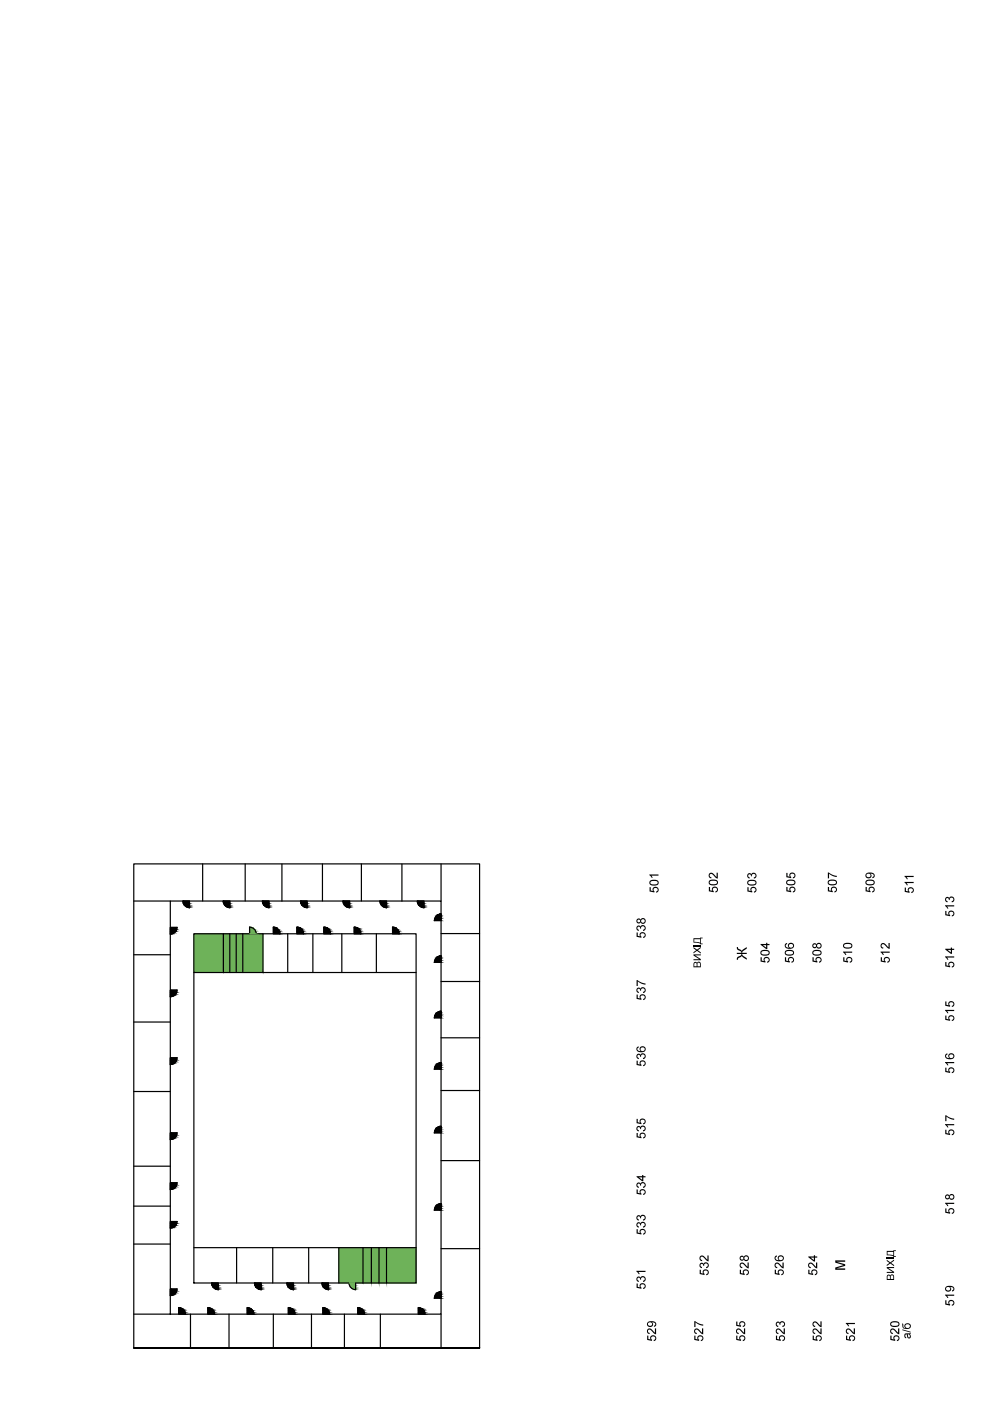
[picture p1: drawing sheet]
<svg xmlns="http://www.w3.org/2000/svg" width="210mm" height="297mm" viewBox="0 0 210 297" stroke-linecap="round" stroke-linejoin="round" font-family="sans-serif">
<g fill="none" stroke="#000" stroke-width=".25">
<path d="M28.4 183.2h73.3v102.6h-73.3h73.3h-73.3zM28.4 191h7.7M36.1 198a1.4 1.4 0 0 0 1.4-1.4h-1.4v1.5M40.2 192.4a1.4 1.4 0 0 1-1.4-1.4h1.4v1.5M41.1 198h47.1v74h-47.1zM43 183.2v7.8M47.3 191h1.4v1.5M47.3 191a1.4 1.4 0 0 0 1.4 1.4M47.4 198v8.2M48.7 198v8.2M50.1 198v8.2M51.5 198v8.2"/>
<path d="M52 183.2v7.8M52.9 196.5v1.5M52.9 196.6a1.4 1.4 0 0 1 1.4 1.4M55.8 198v8.2M57 192.4a1.4 1.4 0 0 1-1.4-1.4h1.4v1.5M58 196.5v1.5h1.4a1.4 1.4 0 0 0-1.4-1.4M59.8 183.2v7.9M61 198v8.2M62.9 196.5v1.5h1.5M62.9 196.6a1.4 1.4 0 0 1 1.4 1.4M65.1 192.4a1.4 1.4 0 0 1-1.4-1.4h1.4v1.5M66.3 198v8.2"/>
<path d="M68.4 183.2v7.8M68.7 196.5v1.5h1.4M68.7 196.6a1.4 1.4 0 0 1 1.4 1.4M72.5 198v8.2M72.7 191h1.4v1.5M72.7 191a1.4 1.4 0 0 0 1.4 1.4M75.1 196.5v1.5h1.4a1.4 1.4 0 0 0-1.4-1.4M76.6 183.2v7.8M79.8 198v8.2M80.5 191h1.5v1.5M80.6 191a1.4 1.4 0 0 0 1.4 1.4M83.2 196.5v1.5h1.4a1.4 1.4 0 0 0-1.4-1.4"/>
<path d="M85.2 183.2v7.9M89.9 192.4a1.4 1.4 0 0 1-1.4-1.4h1.4v1.5M93.5 193.8a1.4 1.4 0 0 0-1.4 1.4M93.5 193.7v1.5h-1.4M93.5 197.9h8.2M93.5 183.2v7.8M28.4 216.7h7.7M28.4 202.4h7.7M36.1 209.9h1.4a1.4 1.4 0 0 1-1.4 1.4zM41.1 206.2h47.1M92.1 204a1.4 1.4 0 0 1 1.4-1.4v1.4h-1.4M93.5 214.4a1.4 1.4 0 0 0-1.4 1.4"/>
<path d="M93.5 214.4v1.4h-1.4M93.5 208.1h8.2M28.4 231.4h7.7M36.1 225.7a1.4 1.4 0 0 0 1.4-1.4h-1.4v1.4M92.1 226.7a1.4 1.4 0 0 1 1.4-1.4v1.4h-1.4M93.5 231.2h8.2M93.5 220h8.2M28.4 255.7h7.7M28.4 247.3h7.7M36.1 259h1.4a1.4 1.4 0 0 1-1.4 1.4zM36.1 240.2h1.4a1.4 1.4 0 0 1-1.4 1.4zM36.1 252.2a1.4 1.4 0 0 0 1.4-1.4h-1.4v1.4"/>
<path d="M92.1 240.2a1.4 1.4 0 0 1 1.4-1.4v1.4h-1.4M92.1 256.6a1.4 1.4 0 0 1 1.4-1.4v1.4h-1.4M93.5 246.1h8.2M28.4 278.6h65.1v-87.6h-57.4v87.6M28.4 263.8h7.7M36.1 273.3h1.4a1.4 1.4 0 0 1-1.4 1.4zM39.3 278.6a1.4 1.4 0 0 0-1.4-1.4v1.4h1.4M40.4 278.6v7.2M41.1 264.5h47.1M44.8 272h1.5v1.5M44.9 272a1.4 1.4 0 0 0 1.4 1.4M45.5 278.6a1.4 1.4 0 0 0-1.4-1.4v1.4h1.4"/>
<path d="M48.6 278.6v7.2M50.2 264.5v7.5M53.8 278.6a1.4 1.4 0 0 0-1.4-1.4v1.4h1.4M53.9 272h1.5v1.5M54 272a1.4 1.4 0 0 0 1.4 1.4M57.8 264.5v7.5M58 278.6v7.2M60.8 272h1.4v1.5M60.8 272a1.4 1.4 0 0 0 1.4 1.4M61.1 277.2a1.4 1.4 0 0 1 1.4 1.4h-1.4zM65.4 264.5v7.5M66 278.6v7.2"/>
<path d="M69.6 273.4a1.4 1.4 0 0 1-1.4-1.4h1.4v1.5M69.8 278.6a1.4 1.4 0 0 0-1.3-1.4v1.4h1.4M71.8 264.5v7.5M73 278.6v7.2M74 272a1.4 1.4 0 0 0 1.4 1.4M75.4 272v1.5M75.9 277.2a1.4 1.4 0 0 1 1.4 1.4h-1.4zM77 264.5v7.5M78.7 264.5v7.5M80.3 264.5v7.5M80.6 278.6v7.2M82 264.5v7.5"/>
<path d="M88.7 277.2a1.4 1.4 0 0 1 1.4 1.4h-1.4zM92.1 275.2a1.4 1.4 0 0 1 1.4-1.4v1.4h-1.4M93.5 278.6v7.2h8.2M93.5 264.7h8.2"/>
</g>
<g fill="#000">
<path d="M135 197.7h.2v.7l.5 .1a.62 .62 0 0 1 .4-.8 .62 .62 0 0 1 .8 .4 .62 .62 0 0 1-.5 .8v-.3a.38 .38 0 0 0 .2-.5 .38 .38 0 0 0-.6-.1 .38 .38 0 0 0 0 .6v.2l-1-.2zM135.1 196.4l.4-.2 .3 .3a.6 .6 0 0 1 1 0 .6 .6 0 0 1-.4 .9l-.1-.3a.38 .38 0 0 0 .4-.4 .38 .38 0 0 0-.5-.3 .38 .38 0 0 0-.3 .5h-.2a.33 .33 0 0 0-.3-.4 .33 .33 0 0 0-.3 .3 .33 .33 0 0 0 .4 .3l-.1 .3-.4-.4zM137.7 188.1h.3v.7l.5 .1a.62 .62 0 0 1 .3-.8 .62 .62 0 0 1 .8 .4 .62 .62 0 0 1-.5 .8v-.3a.38 .38 0 0 0 .2-.6 .38 .38 0 0 0-.6 0 .38 .38 0 0 0 .1 .6l-.1 .2-1-.2zM137.7 185.4h1.9v.3h-1.5l.3 .4h-.2zM150.3 188.1h.2v.7l.5 .1a.62 .62 0 0 1 .4-.9 .62 .62 0 0 1 .8 .5 .62 .62 0 0 1-.5 .7v-.2a.38 .38 0 0 0 .2-.6 .38 .38 0 0 0-.6-.1 .38 .38 0 0 0 0 .6v.3l-1-.2zM150.4 185.2a1.19 1.19 0 0 1 1.5 .7v-.9h.3v1.3l-.4-.2a1.2 1.2 0 0 0-1.2-.7l-.1 .4 .3 .2v.2a.62 .62 0 0 1-.5-.4 .62 .62 0 0 1 .1-.6zM158.5 188.1h.2v.7l.5 .1a.62 .62 0 0 1 .4-.8 .62 .62 0 0 1 .8 .4 .62 .62 0 0 1-.5 .8v-.3a.38 .38 0 0 0 .2-.6 .38 .38 0 0 0-.6 0 .38 .38 0 0 0 0 .6v.2l-1-.2zM158.6 185.3l.4-.2 .3 .3a.6 .6 0 0 1 1 0 .6 .6 0 0 1-.4 .9l-.1-.3a.38 .38 0 0 0 .4-.4 .38 .38 0 0 0-.5-.3 .38 .38 0 0 0-.3 .5h-.2a.33 .33 0 0 0-.3-.4 .33 .33 0 0 0-.3 .3 .33 .33 0 0 0 .4 .3l-.1 .3-.4-.4zM166.7 188.1h.3v.7l.5 .1a.62 .62 0 0 1 .3-.9 .62 .62 0 0 1 .8 .5 .62 .62 0 0 1-.5 .7v-.2a.38 .38 0 0 0 .2-.6 .38 .38 0 0 0-.6-.1 .38 .38 0 0 0 .1 .6l-.1 .3-1-.2zM166.7 185.1h.3v.7l.5 .1a.62 .62 0 0 1 .3-.9 .62 .62 0 0 1 .8 .5 .62 .62 0 0 1-.5 .7v-.2a.38 .38 0 0 0 .2-.6 .38 .38 0 0 0-.6-.1 .38 .38 0 0 0 .1 .6l-.1 .3-1-.2zM175.5 185l1.2 .5 .7 .2v.2l-.9-.2-.7-.5v1h-.3zM175.5 188.1h.3v.7l.5 .1a.62 .62 0 0 1 .3-.9 .62 .62 0 0 1 .8 .5 .62 .62 0 0 1-.5 .7v-.2a.38 .38 0 0 0 .2-.6 .38 .38 0 0 0-.6-.1 .38 .38 0 0 0 .1 .6l-.1 .3-1-.2z"/>
<path d="M183.5 188.1h.3v.7l.5 .1a.62 .62 0 0 1 .3-.9 .62 .62 0 0 1 .8 .5 .62 .62 0 0 1-.5 .7v-.2a.38 .38 0 0 0 .2-.6 .38 .38 0 0 0-.6-.1 .38 .38 0 0 0 .1 .6l-.1 .3-1-.2zM186.9 200.1a1.19 1.19 0 0 1 1.4 .7l.1-.9h.2v1.3l-.4-.2a1.2 1.2 0 0 0-1.2-.7l-.1 .4 .4 .2-.1 .2a.62 .62 0 0 1-.5-.4 .62 .62 0 0 1 .2-.6zM191.8 188.2h.3v.7l.5 .1a.62 .62 0 0 1 .3-.9 .62 .62 0 0 1 .8 .5 .62 .62 0 0 1-.5 .7v-.2a.38 .38 0 0 0 .2-.6 .38 .38 0 0 0-.6 0 .38 .38 0 0 0 .1 .6l-.1 .2-1-.2zM191.8 187h1.9v.2h-1.5l.3 .5h-.2zM191.8 185.7h1.9v.3h-1.5l.3 .4h-.2zM200.4 193.1h.3v.7l.5 .1a.62 .62 0 0 1 .3-.8 .62 .62 0 0 1 .8 .4 .62 .62 0 0 1-.5 .8v-.3a.38 .38 0 0 0 .2-.5 .38 .38 0 0 0-.6-.1 .38 .38 0 0 0 .1 .6l-.1 .3-1-.3zM200.5 190.3l.5-.1 .3 .2a.6 .6 0 0 1 1 0 .6 .6 0 0 1-.5 .9v-.2a.38 .38 0 0 0 .3-.5 .38 .38 0 0 0-.5-.3 .38 .38 0 0 0-.2 .5h-.2a.33 .33 0 0 0-.3-.4 .33 .33 0 0 0-.4 .4 .33 .33 0 0 0 .4 .3v.2l-.5-.4zM200.4 191.9h1.9v.3h-1.5l.3 .4h-.2zM135 207.8l1.1 .6 .8 .1v.3l-1-.3-.7-.4v1h-.2zM135 210.9h.2v.7l.5 .1a.62 .62 0 0 1 .4-.9 .62 .62 0 0 1 .8 .5 .62 .62 0 0 1-.5 .7v-.2a.38 .38 0 0 0 .2-.6 .38 .38 0 0 0-.6-.1 .38 .38 0 0 0 0 .6v.3l-1-.2zM135.1 209.5l.4-.1 .3 .2a.6 .6 0 0 1 1 0 .6 .6 0 0 1-.4 .9l-.1-.2a.38 .38 0 0 0 .4-.5 .38 .38 0 0 0-.5-.2 .38 .38 0 0 0-.3 .5l-.2-.1a.33 .33 0 0 0-.3-.4 .33 .33 0 0 0-.3 .4 .33 .33 0 0 0 .4 .3l-.1 .2-.4-.3zM147 202.3h1.6v.3h-1.2l1.2 .7v.3h-1.6v-.2h1.3l-1.3-.8z"/>
<path d="M147 200.8l.8 .5 .8-.5v.2l-.6 .5 .6 .4v.3l-.8-.6-.8 .5v-.2l.6-.4-.6-.4zM147 200.4h1.6v.2h-1.6zM156.2 200.8h.3a.47 .47 0 0 0 .5 .6l.3 .2 1-.8v.3l-.9 .6v.3h.9v.3h-.9l.1 .3 .8 .5v.4l-1-.9-.8 .6v.3h-.3a.73 .73 0 0 1 .8-.9l.2-.3h-1v-.3h1l-.1-.3a.92 .92 0 0 1-.9-.8zM161.3 203h.2v.7l.5 .1a.62 .62 0 0 1 .4-.9 .62 .62 0 0 1 .8 .5 .62 .62 0 0 1-.6 .7v-.2a.38 .38 0 0 0 .2-.6 .38 .38 0 0 0-.5-.1 .38 .38 0 0 0 0 .6v.3l-1-.2zM166.4 203h.3v.7l.5 .1a.62 .62 0 0 1 .3-.9 .62 .62 0 0 1 .8 .5 .62 .62 0 0 1-.5 .7v-.2a.38 .38 0 0 0 .2-.6 .38 .38 0 0 0-.6-.1 .38 .38 0 0 0 .1 .6l-.1 .3-1-.2zM172.3 203h.2v.7l.5 .1a.62 .62 0 0 1 .4-.9 .62 .62 0 0 1 .8 .5 .62 .62 0 0 1-.5 .7v-.2a.38 .38 0 0 0 .2-.6 .38 .38 0 0 0-.6-.1 .38 .38 0 0 0 0 .6v.3l-1-.2zM178.8 203h.2v.7l.5 .1a.62 .62 0 0 1 .4-.9 .62 .62 0 0 1 .8 .5 .62 .62 0 0 1-.5 .7v-.2a.38 .38 0 0 0 .2-.6 .38 .38 0 0 0-.6-.1 .38 .38 0 0 0 0 .6v.3l-1-.2zM178.7 201.8h2v.2h-1.5l.3 .5h-.3zM186.7 203h.3v.7l.5 .1a.62 .62 0 0 1 .4-.9 .62 .62 0 0 1 .8 .5 .62 .62 0 0 1-.6 .7v-.2a.38 .38 0 0 0 .2-.6 .38 .38 0 0 0-.6-.1 .38 .38 0 0 0 .1 .6v.3l-1.1-.2zM186.7 201.8h1.9v.2h-1.5l.3 .5h-.2zM200.4 215.3h.3v.7l.5 .1a.62 .62 0 0 1 .3-.8 .62 .62 0 0 1 .8 .4 .62 .62 0 0 1-.5 .8v-.3a.38 .38 0 0 0 .2-.5 .38 .38 0 0 0-.6-.1 .38 .38 0 0 0 .1 .6l-.1 .2-1-.2zM200.4 212.3h.3v.7l.5 .1a.62 .62 0 0 1 .3-.8 .62 .62 0 0 1 .8 .4 .62 .62 0 0 1-.5 .8v-.3a.38 .38 0 0 0 .2-.5 .38 .38 0 0 0-.6-.1 .38 .38 0 0 0 .1 .6l-.1 .3-1-.3z"/>
<path d="M200.4 204h.3v.7l.5 .1a.62 .62 0 0 1 .3-.9 .62 .62 0 0 1 .8 .5 .62 .62 0 0 1-.5 .7v-.2a.38 .38 0 0 0 .2-.6 .38 .38 0 0 0-.6-.1 .38 .38 0 0 0 .1 .6l-.1 .3-1-.2zM200.4 214.1h1.9v.3h-1.5l.3 .4h-.2zM200.4 202.8h1.9v.2h-1.5l.3 .5h-.2zM135.1 238.9l.4-.2 .3 .3a.6 .6 0 0 1 1 0 .6 .6 0 0 1-.4 .9l-.1-.3a.38 .38 0 0 0 .4-.4 .38 .38 0 0 0-.5-.3 .38 .38 0 0 0-.3 .5h-.2a.33 .33 0 0 0-.3-.4 .33 .33 0 0 0-.3 .3 .33 .33 0 0 0 .4 .3l-.1 .3-.4-.4zM135 237.2h.2v.7l.5 .1a.62 .62 0 0 1 .4-.8 .62 .62 0 0 1 .8 .4 .62 .62 0 0 1-.5 .8v-.3a.38 .38 0 0 0 .2-.5 .38 .38 0 0 0-.6-.1 .38 .38 0 0 0 0 .6v.2l-1-.2zM135 224.9h.2v.7l.5 .1a.62 .62 0 0 1 .4-.9 .62 .62 0 0 1 .8 .5 .62 .62 0 0 1-.5 .7v-.2a.38 .38 0 0 0 .2-.6 .38 .38 0 0 0-.6 0 .38 .38 0 0 0 0 .6v.2l-1-.2zM135.1 223.6l.4-.2 .3 .3a.6 .6 0 0 1 1-.1 .6 .6 0 0 1-.4 1l-.1-.3a.38 .38 0 0 0 .4-.4 .38 .38 0 0 0-.5-.3 .38 .38 0 0 0-.3 .5h-.2a.33 .33 0 0 0-.3-.4 .33 .33 0 0 0-.3 .3 .33 .33 0 0 0 .4 .3l-.1 .3-.4-.4zM200.4 236.5l1.2 .5 .7 .2v.2l-.9-.2-.7-.5v1h-.3zM200.4 226.4h.3v.7l.5 .1a.62 .62 0 0 1 .3-.9 .62 .62 0 0 1 .8 .5 .62 .62 0 0 1-.5 .7v-.2a.38 .38 0 0 0 .2-.6 .38 .38 0 0 0-.6-.1 .38 .38 0 0 0 .1 .6l-.1 .3-1-.2zM200.4 238.3h1.9v.3h-1.5l.3 .4h-.2zM200.4 225.2h1.9v.2h-1.5l.3 .5h-.2zM135 240.2h.2v.7l.5 .1a.62 .62 0 0 1 .4-.8 .62 .62 0 0 1 .8 .4 .62 .62 0 0 1-.5 .8v-.3a.38 .38 0 0 0 .2-.5 .38 .38 0 0 0-.6-.1 .38 .38 0 0 0 0 .6v.2l-1-.2z"/>
<path d="M135 252.2h.2v.7l.5 .1a.62 .62 0 0 1 .4-.8 .62 .62 0 0 1 .8 .4 .62 .62 0 0 1-.5 .8v-.3a.38 .38 0 0 0 .2-.6 .38 .38 0 0 0-.6 0 .38 .38 0 0 0 0 .6v.2l-1-.2zM135.1 250.9l.4-.2 .3 .3a.6 .6 0 0 1 1-.1 .6 .6 0 0 1-.4 1l-.1-.3a.38 .38 0 0 0 .4-.4 .38 .38 0 0 0-.5-.3 .38 .38 0 0 0-.3 .5h-.2a.33 .33 0 0 0-.3-.4 .33 .33 0 0 0-.3 .3 .33 .33 0 0 0 .4 .3l-.1 .3-.4-.4zM135.1 257.8l.4-.2 .3 .3a.6 .6 0 0 1 1 0 .6 .6 0 0 1-.4 .9l-.1-.3a.38 .38 0 0 0 .4-.4 .38 .38 0 0 0-.5-.3 .38 .38 0 0 0-.3 .5h-.2a.33 .33 0 0 0-.3-.4 .33 .33 0 0 0-.3 .3 .33 .33 0 0 0 .4 .3l-.1 .3-.4-.4zM200.4 256.2h.3v.7l.5 .1a.62 .62 0 0 1 .3-.8 .62 .62 0 0 1 .8 .4 .62 .62 0 0 1-.5 .8v-.3a.38 .38 0 0 0 .2-.5 .38 .38 0 0 0-.6-.1 .38 .38 0 0 0 .1 .6l-.1 .2-1-.2zM200.4 239.5h.3v.7l.5 .1a.62 .62 0 0 1 .3-.8 .62 .62 0 0 1 .8 .4 .62 .62 0 0 1-.5 .8v-.3a.38 .38 0 0 0 .2-.5 .38 .38 0 0 0-.6-.1 .38 .38 0 0 0 .1 .6l-.1 .3-1-.3zM200.4 255h1.9v.3h-1.5l.3 .4h-.2zM135 260.6h.2v.7l.5 .1a.62 .62 0 0 1 .4-.8 .62 .62 0 0 1 .8 .4 .62 .62 0 0 1-.5 .8v-.3a.38 .38 0 0 0 .2-.5 .38 .38 0 0 0-.6-.1 .38 .38 0 0 0 0 .6v.2l-1-.2zM135.1 259.3l.4-.2 .3 .3a.6 .6 0 0 1 1 0 .6 .6 0 0 1-.4 .9l-.1-.3a.38 .38 0 0 0 .4-.4 .38 .38 0 0 0-.5-.3 .38 .38 0 0 0-.3 .5h-.2a.33 .33 0 0 0-.3-.4 .33 .33 0 0 0-.3 .3 .33 .33 0 0 0 .4 .3l-.1 .3-.4-.4zM135 272.1h.2v.7l.5 .1a.62 .62 0 0 1 .4-.8 .62 .62 0 0 1 .8 .4 .62 .62 0 0 1-.5 .8v-.3a.38 .38 0 0 0 .2-.5 .38 .38 0 0 0-.6-.1 .38 .38 0 0 0 0 .6v.3l-1-.3zM135.1 270.8l.4-.1 .3 .2a.6 .6 0 0 1 1 0 .6 .6 0 0 1-.4 .9l-.1-.2a.38 .38 0 0 0 .4-.5 .38 .38 0 0 0-.5-.3 .38 .38 0 0 0-.3 .5h-.2a.33 .33 0 0 0-.3-.4 .33 .33 0 0 0-.3 .3 .33 .33 0 0 0 .4 .4l-.1 .2-.4-.4zM134.9 269.4h2v.3h-1.5l.2 .4h-.2zM148.3 269.2h.3v.7l.5 .1a.62 .62 0 0 1 .4-.8 .62 .62 0 0 1 .8 .4 .62 .62 0 0 1-.6 .8v-.3a.38 .38 0 0 0 .2-.5 .38 .38 0 0 0-.6-.1 .38 .38 0 0 0 .1 .6v.2l-1.1-.2z"/>
<path d="M148.4 267.9l.5-.2 .3 .3a.6 .6 0 0 1 1 0 .6 .6 0 0 1-.5 .9v-.3a.38 .38 0 0 0 .3-.4 .38 .38 0 0 0-.5-.3 .38 .38 0 0 0-.2 .5h-.2a.33 .33 0 0 0-.3-.4 .33 .33 0 0 0-.3 .3 .33 .33 0 0 0 .4 .3l-.1 .3-.5-.4zM148.5 266.3a1.19 1.19 0 0 1 1.4 .7l.1-.8h.2v1.2l-.4-.1a1.2 1.2 0 0 0-1.2-.8l-.1 .4 .4 .2v.3a.62 .62 0 0 1-.6-.4 .62 .62 0 0 1 .2-.7zM156.9 269.2h.2v.7l.5 .1a.62 .62 0 0 1 .4-.8 .62 .62 0 0 1 .8 .4 .62 .62 0 0 1-.6 .8v-.3a.38 .38 0 0 0 .2-.5 .38 .38 0 0 0-.5-.1 .38 .38 0 0 0 0 .6v.2l-1-.2zM157 267.8a1.19 1.19 0 0 1 1.4 .7l.1-.8h.2v1.2l-.4-.1a1.2 1.2 0 0 0-1.2-.8l-.1 .4 .4 .2v.3a.62 .62 0 0 1-.6-.4 .62 .62 0 0 1 .2-.7zM164.3 269.2h.2v.7l.5 .1a.62 .62 0 0 1 .4-.8 .62 .62 0 0 1 .8 .4 .62 .62 0 0 1-.5 .8v-.3a.38 .38 0 0 0 .2-.5 .38 .38 0 0 0-.6-.1 .38 .38 0 0 0 0 .6v.2l-1-.2zM164.4 267.8a1.19 1.19 0 0 1 1.4 .7l.1-.8h.3v1.2l-.5-.1a1.2 1.2 0 0 0-1.2-.8v.4l.3 .2v.3a.62 .62 0 0 1-.6-.4 .62 .62 0 0 1 .2-.7zM171.4 269.2h.2v.7l.5 .1a.62 .62 0 0 1 .4-.8 .62 .62 0 0 1 .8 .4 .62 .62 0 0 1-.5 .8v-.3a.38 .38 0 0 0 .2-.5 .38 .38 0 0 0-.6-.1 .38 .38 0 0 0 0 .6v.2l-1-.2zM171.5 267.8a1.19 1.19 0 0 1 1.5 .7v-.8h.3v1.2l-.5-.1a1.2 1.2 0 0 0-1.2-.8v.4l.3 .2v.3a.62 .62 0 0 1-.5-.4 .62 .62 0 0 1 .1-.7zM177.1 267.2h2.1v.3h-1.9l1.9 .6v.3l-1.9 .5h1.9v.3h-2.1v-.5l1.8-.5-1.8-.5zM188 268.6h1.6v.3h-1.3l1.3 .7v.3h-1.6v-.2h1.2l-1.2-.8zM188 267.1l.8 .5 .8-.5v.2l-.7 .5 .7 .4v.3l-.8-.6-.8 .5v-.2l.6-.4-.6-.4zM188 266.7h1.6v.2h-1.6z"/>
<path d="M200.4 275.7h.3v.7l.5 .1a.62 .62 0 0 1 .3-.9 .62 .62 0 0 1 .8 .5 .62 .62 0 0 1-.5 .7v-.2a.38 .38 0 0 0 .2-.6 .38 .38 0 0 0-.6 0 .38 .38 0 0 0 .1 .6l-.1 .2-1-.2zM200.4 274.5h1.9v.2h-1.5l.3 .5h-.2zM137.2 283.2h.3v.7l.5 .1a.62 .62 0 0 1 .3-.9 .62 .62 0 0 1 .8 .5 .62 .62 0 0 1-.5 .7v-.2a.38 .38 0 0 0 .2-.6 .38 .38 0 0 0-.6 0 .38 .38 0 0 0 .1 .6l-.1 .2-1-.2zM137.3 281.8a1.19 1.19 0 0 1 1.5 .7l.1-.9h.2v1.3l-.4-.2a1.2 1.2 0 0 0-1.2-.7l-.1 .4 .4 .2-.1 .2a.62 .62 0 0 1-.5-.3 .62 .62 0 0 1 .1-.7zM147.2 280.1l1.2 .6 .7 .1v.3l-1-.3-.6-.4v1h-.3zM147.2 283.2h.3v.7l.5 .1a.62 .62 0 0 1 .3-.9 .62 .62 0 0 1 .8 .5 .62 .62 0 0 1-.5 .7v-.2a.38 .38 0 0 0 .2-.6 .38 .38 0 0 0-.6 0 .38 .38 0 0 0 .1 .6l-.1 .2-1-.2zM147.3 281.8a1.19 1.19 0 0 1 1.5 .7v-.9h.3v1.3l-.4-.2a1.2 1.2 0 0 0-1.2-.7l-.1 .4 .4 .2-.1 .2a.62 .62 0 0 1-.5-.3 .62 .62 0 0 1 .1-.7zM156.1 283.2h.2v.7l.5 .1a.62 .62 0 0 1 .4-.9 .62 .62 0 0 1 .8 .5 .62 .62 0 0 1-.5 .7v-.2a.38 .38 0 0 0 .2-.6 .38 .38 0 0 0-.6 0 .38 .38 0 0 0 0 .6v.2l-1-.2zM156.1 280.2h.2v.7l.5 .1a.62 .62 0 0 1 .4-.8 .62 .62 0 0 1 .8 .4 .62 .62 0 0 1-.5 .8v-.3a.38 .38 0 0 0 .2-.6 .38 .38 0 0 0-.6 0 .38 .38 0 0 0 0 .6v.2l-1-.2zM156.2 281.8a1.19 1.19 0 0 1 1.5 .7v-.9h.3v1.3l-.4-.2a1.2 1.2 0 0 0-1.2-.7l-.1 .4 .3 .2v.2a.62 .62 0 0 1-.5-.3 .62 .62 0 0 1 .1-.7zM164.5 283.2h.3v.7l.5 .1a.62 .62 0 0 1 .3-.9 .62 .62 0 0 1 .8 .5 .62 .62 0 0 1-.5 .7v-.2a.38 .38 0 0 0 .2-.6 .38 .38 0 0 0-.6 0 .38 .38 0 0 0 .1 .6l-.1 .2-1-.2zM164.6 280.4l.5-.2 .3 .3a.6 .6 0 0 1 1-.1 .6 .6 0 0 1-.5 1v-.3a.38 .38 0 0 0 .3-.4 .38 .38 0 0 0-.5-.3 .38 .38 0 0 0-.2 .5h-.2a.33 .33 0 0 0-.3-.4 .33 .33 0 0 0-.4 .3 .33 .33 0 0 0 .4 .3v.3l-.5-.4z"/>
<path d="M164.6 281.8a1.19 1.19 0 0 1 1.5 .7l.1-.9h.2v1.3l-.4-.2a1.2 1.2 0 0 0-1.2-.7l-.1 .4 .4 .2-.1 .2a.62 .62 0 0 1-.5-.3 .62 .62 0 0 1 .1-.7zM172.3 283.2h.3v.7l.5 .1a.62 .62 0 0 1 .3-.9 .62 .62 0 0 1 .8 .5 .62 .62 0 0 1-.5 .7v-.2a.38 .38 0 0 0 .2-.6 .38 .38 0 0 0-.6 0 .38 .38 0 0 0 .1 .6l-.1 .2-1-.2zM172.4 281.8a1.19 1.19 0 0 1 1.5 .7v-.9h.3v1.3l-.4-.2a1.2 1.2 0 0 0-1.2-.7l-.1 .4 .4 .2-.1 .2a.62 .62 0 0 1-.5-.3 .62 .62 0 0 1 .1-.7zM172.4 280.3a1.19 1.19 0 0 1 1.5 .7v-.8h.3v1.2l-.4-.2a1.2 1.2 0 0 0-1.2-.7l-.1 .4 .4 .2-.1 .3a.62 .62 0 0 1-.5-.4 .62 .62 0 0 1 .1-.7zM179.4 283.2h.2v.7l.5 .1a.62 .62 0 0 1 .4-.9 .62 .62 0 0 1 .8 .5 .62 .62 0 0 1-.5 .7v-.2a.38 .38 0 0 0 .2-.6 .38 .38 0 0 0-.6 0 .38 .38 0 0 0 0 .6v.2l-1-.2zM179.5 281.8a1.19 1.19 0 0 1 1.5 .7v-.9h.3v1.3l-.5-.2a1.2 1.2 0 0 0-1.2-.7v.4l.3 .2v.2a.62 .62 0 0 1-.5-.3 .62 .62 0 0 1 .1-.7zM179.3 280.5h2v.2h-1.5l.2 .5h-.2zM188.8 283.2h.2v.7l.5 .1a.62 .62 0 0 1 .4-.9 .62 .62 0 0 1 .8 .5 .62 .62 0 0 1-.5 .7v-.2a.38 .38 0 0 0 .2-.6 .38 .38 0 0 0-.6 0 .38 .38 0 0 0 0 .6v.2l-1-.2zM188.9 281.8a1.19 1.19 0 0 1 1.5 .7v-.9h.3v1.3l-.5-.2a1.2 1.2 0 0 0-1.2-.7v.4l.3 .2v.2a.62 .62 0 0 1-.5-.3 .62 .62 0 0 1 .1-.7zM191.3 281.9l1.8 .5v.1l-1.8-.5z"/>
<path d="M135.1 194.9l.5-.2 .2 .3a.57 .57 0 0 1 .9-.2 .57 .57 0 0 1 0 .9 .57 .57 0 0 1-.9-.2 .51 .51 0 0 1-.8 .2 .51 .51 0 0 1 .1-.8zM135.1 195.3a.3 .3 0 0 0 .6 0 .3 .3 0 0 0-.6 0zM135.9 195.3a.4 .4 0 0 0 .8 0 .4 .4 0 0 0-.8 0z"/>
<path d="M137.8 186.8l.5-.3a.85 .85 0 0 1 .9 .1 .85 .85 0 0 1 .4 .9 1.34 1.34 0 0 1-1.9-.2zM138 186.9l-.1 .2a1 1 0 0 0 1.5 0 1.07 1.07 0 0 0-1.4-.2z"/>
<path d="M147 198.9l2-.1v.2h-.4v1h.4v.2h-.6v-.1l-.4-.2h-1zM147.2 199.1v.6l1.2 .2v-.8z"/>
<path d="M150.4 186.7l.5-.2a.85 .85 0 0 1 .9 .1 .85 .85 0 0 1 .4 .8 1.34 1.34 0 0 1-1.9-.1zM150.6 186.8l-.1 .3a1 1 0 0 0 1.5 0 1.07 1.07 0 0 0-1.4-.3z"/>
<path d="M158.6 186.8l.5-.3a.85 .85 0 0 1 .9 .1 .85 .85 0 0 1 .3 .9 1.34 1.34 0 0 1-1.9-.2zM158.8 186.9l-.2 .2a1 1 0 0 0 1.6 0 1.07 1.07 0 0 0-1.4-.2z"/>
<path d="M166.5 200.1l.4-.2v.3a.39 .39 0 0 0-.3 .5 .39 .39 0 0 0 .5 .2h.2a.62 .62 0 0 1 .1-.9 .62 .62 0 0 1 .9 .2 .62 .62 0 0 1-.3 .9 .98 .98 0 0 1-1.1 .1 .98 .98 0 0 1-.5-.9zM167.3 200.5a.43 .43 0 0 0 .8 0 .43 .43 0 0 0-.8 0z"/>
<path d="M166.8 186.7l.5-.2a.85 .85 0 0 1 .9 .1 .85 .85 0 0 1 .4 .8 1.34 1.34 0 0 1-1.9-.1zM167 186.8l-.1 .3a1 1 0 0 0 1.5 0 1.07 1.07 0 0 0-1.4-.3z"/>
<path d="M175.6 186.7l.5-.2a.85 .85 0 0 1 1 .1 .85 .85 0 0 1 .3 .8 1.34 1.34 0 0 1-1.9-.1zM175.8 186.8l-.1 .3a1 1 0 0 0 1.6 0 1.07 1.07 0 0 0-1.5-.3z"/>
<path d="M183.6 186.7l.5-.2a.85 .85 0 0 1 1 .1 .85 .85 0 0 1 .3 .8 1.34 1.34 0 0 1-1.9-.1zM183.8 186.8l-.1 .3a1 1 0 0 0 1.6 0 1.07 1.07 0 0 0-1.5-.3z"/>
<path d="M183.7 185.2a1.2 1.2 0 0 1 1.8 .5l-.3 .4-.2 .1v-.3a.4 .4 0 0 0 .2-.5 .4 .4 0 0 0-.6-.2h-.1a.61 .61 0 0 1 0 .9 .61 .61 0 0 1-.9-.1 .61 .61 0 0 1 .1-.8zM183.7 185.6a.41 .41 0 0 0 .8 0 .41 .41 0 0 0-.8 0z"/>
<path d="M147.1 204.1l.3-.2 .4 .3a.43 .43 0 0 1 .5-.3 .43 .43 0 0 1 .3 .6v.6h-1.6zM147.3 204.2l-.1 .7h.5v-.4a.27 .27 0 0 0-.1-.3 .27 .27 0 0 0-.3 0zM147.9 204.2v.7h.5v-.7z"/>
<path d="M161.4 201.6l.5-.2a.85 .85 0 0 1 .9 .1 .85 .85 0 0 1 .3 .8 1.34 1.34 0 0 1-1.9-.1zM161.6 201.7l-.2 .3a1 1 0 0 0 1.6 0 1.07 1.07 0 0 0-1.4-.3z"/>
<path d="M161.3 200.1h1.1v-.2h.3v.2h.5v.3h-.5v.8h-.3l-1.1-.9zM161.8 200.4l.6 .5v-.5z"/>
<path d="M166.5 201.6l.5-.2a.85 .85 0 0 1 1 .1 .85 .85 0 0 1 .3 .8 1.34 1.34 0 0 1-1.9-.1zM166.7 201.7l-.1 .3a1 1 0 0 0 1.5 0 1.07 1.07 0 0 0-1.4-.3z"/>
<path d="M172.4 200.1l.5-.1 .2 .3a.57 .57 0 0 1 .9-.2 .57 .57 0 0 1 0 .9 .57 .57 0 0 1-.9-.2 .51 .51 0 0 1-.8 .1 .51 .51 0 0 1 .1-.8zM172.4 200.5a.3 .3 0 0 0 .6 0 .3 .3 0 0 0-.6 0zM173.2 200.5a.4 .4 0 0 0 .8 0 .4 .4 0 0 0-.8 0z"/>
<path d="M172.4 201.6l.5-.2a.85 .85 0 0 1 .9 .1 .85 .85 0 0 1 .3 .8 1.34 1.34 0 0 1-1.9-.1zM172.6 201.7l-.2 .3a1 1 0 0 0 1.6 0 1.07 1.07 0 0 0-1.4-.3z"/>
<path d="M178.9 200.1l.5-.2a.85 .85 0 0 1 .9 .1 .85 .85 0 0 1 .3 .8 1.34 1.34 0 0 1-1.8-.1zM179.1 200.2l-.1 .3a1 1 0 0 0 1.5 0 1.07 1.07 0 0 0-1.4-.3z"/>
<path d="M200.4 201.2h1.2v-.3h.2v.3h.5v.2h-.5v.8h-.2l-1.2-.9zM200.9 201.4l.7 .5v-.5z"/>
<path d="M135.1 222l.3-.1v.2a.39 .39 0 0 0-.2 .5 .39 .39 0 0 0 .5 .2l.2 .1a.62 .62 0 0 1 .1-1 .62 .62 0 0 1 .9 .3 .62 .62 0 0 1-.4 .8 .98 .98 0 0 1-1 .1 .98 .98 0 0 1-.5-.9zM135.8 222.4a.45 .45 0 0 0 .9 0 .45 .45 0 0 0-.9 0z"/>
<path d="M200.5 223.5l.4-.2v.3a.39 .39 0 0 0-.3 .5 .39 .39 0 0 0 .5 .2h.2a.62 .62 0 0 1 .1-.9 .62 .62 0 0 1 .9 .2 .62 .62 0 0 1-.3 .9 .98 .98 0 0 1-1.1 .1 .98 .98 0 0 1-.5-.9zM201.3 223.9a.43 .43 0 0 0 .8 0 .43 .43 0 0 0-.8 0z"/>
<path d="M135 249.4h1.1v-.3h.3v.3h.5v.2h-.5v.9h-.3l-1.1-1zM135.5 249.6l.6 .5v-.5z"/>
<path d="M200.5 253.4l.5-.2 .3 .3a.57 .57 0 0 1 .8-.2 .57 .57 0 0 1 0 .9 .57 .57 0 0 1-.8-.2 .51 .51 0 0 1-.8 .2 .51 .51 0 0 1 0-.8zM200.6 253.8a.3 .3 0 0 0 .6 0 .3 .3 0 0 0-.6 0zM201.4 253.8a.38 .38 0 0 0 .7 0 .38 .38 0 0 0-.7 0z"/>
<path d="M157 266.4l.4-.2 .3 .3a.57 .57 0 0 1 .9-.2 .57 .57 0 0 1 0 .9 .57 .57 0 0 1-.9-.2 .51 .51 0 0 1-.8 .2 .51 .51 0 0 1 .1-.8zM157 266.8a.3 .3 0 0 0 .6 0 .3 .3 0 0 0-.6 0zM157.8 266.8a.4 .4 0 0 0 .8 0 .4 .4 0 0 0-.8 0z"/>
<path d="M164.4 266.4l.3-.2v.2a.39 .39 0 0 0-.2 .5 .39 .39 0 0 0 .5 .3h.2a.62 .62 0 0 1 .1-1 .62 .62 0 0 1 .9 .3 .62 .62 0 0 1-.4 .8 .98 .98 0 0 1-1 .1 .98 .98 0 0 1-.5-.9zM165.1 266.8a.45 .45 0 0 0 .9 0 .45 .45 0 0 0-.9 0z"/>
<path d="M171.4 266.4h1.2v-.3h.2v.3h.5v.2h-.5v.9h-.2l-1.2-.9zM171.9 266.6l.7 .6v-.6z"/>
<path d="M188 265.2l1.9-.1v.2h-.3v1h.3v.2h-.5v-.1l-.4-.2h-1zM188.2 265.4v.6l1.2 .2v-.8z"/>
<path d="M188.1 270.4l.3-.2 .4 .3a.43 .43 0 0 1 .5-.3 .43 .43 0 0 1 .3 .6v.6h-1.6zM188.2 270.5v.7h.5v-.4a.27 .27 0 0 0-.1-.3 .27 .27 0 0 0-.4 0zM188.9 270.5v.7h.5l-.1-.7z"/>
<path d="M200.6 272.8a1.2 1.2 0 0 1 1.8 .5l-.3 .5h-.3v-.2a.4 .4 0 0 0 .3-.6 .4 .4 0 0 0-.6-.1h-.1a.61 .61 0 0 1 0 .8 .61 .61 0 0 1-.9 0 .61 .61 0 0 1 .1-.9zM200.6 273.3a.41 .41 0 0 0 .8 0 .41 .41 0 0 0-.8 0z"/>
<path d="M137.4 280.3a1.2 1.2 0 0 1 1.7 .5l-.2 .5h-.3v-.2a.4 .4 0 0 0 .3-.6 .4 .4 0 0 0-.6-.1h-.1a.61 .61 0 0 1 0 .8 .61 .61 0 0 1-.9 0 .61 .61 0 0 1 .1-.9zM137.4 280.8a.41 .41 0 0 0 .8 0 .41 .41 0 0 0-.8 0z"/>
<path d="M188.9 280.3l.5-.2a.85 .85 0 0 1 .9 .1 .85 .85 0 0 1 .3 .8 1.34 1.34 0 0 1-1.8-.1zM189.1 280.5l-.2 .2a1 1 0 0 0 1.6 0 1.07 1.07 0 0 0-1.4-.2z"/>
<path d="M191.3 280.6l.2 .1a.69 .69 0 0 0 .5 .9 .61 .61 0 0 1 .1-1 .61 .61 0 0 1 .9 .4 .61 .61 0 0 1-.6 .8 .94 .94 0 0 1-1.1-1.2zM192 281.2a.45 .45 0 0 0 .9 0 .45 .45 0 0 0-.9 0z"/>
<path d="M191.9 282.8l1.2-.2-.2 .3a.45 .45 0 0 1 .3 .5 .45 .45 0 0 1-.5 .4 .45 .45 0 0 1-.4-.5l-.1-.4a.32 .32 0 0 0-.3 .3 .32 .32 0 0 0 .3 .3l-.1 .2a.62 .62 0 0 1-.2-.9zM192.5 282.9v.4a.21 .21 0 0 0 .1 .2 .21 .21 0 0 0 .3 0 .4 .4 0 0 0-.1-.4 .4 .4 0 0 0-.3-.2z"/>
</g>
<g fill="#6eb259" stroke="#6eb259" stroke-width=".21">
<path d="M51.5 198l4.3 8.2h-4.3z"/>
<path d="M51.5 198h4.3v8.2z"/>
<path d="M50.1 198l1.4 8.2h-1.4z"/>
<path d="M50.1 198h1.4v8.2z"/>
<path d="M48.7 198l1.4 8.2h-1.4z"/>
<path d="M48.7 198h1.4v8.2z"/>
<path d="M47.4 198l1.3 8.2h-1.3z"/>
<path d="M47.4 198h1.3v8.2z"/>
<path d="M41.1 198l6.3 8.2h-6.3z"/>
<path d="M41.1 198h6.3v8.2z"/>
<path d="M82 264.5l6.2 7.5h-6.2z"/>
<path d="M82 264.5h6.2v7.5z"/>
<path d="M80.3 264.5l1.7 7.5h-1.7z"/>
<path d="M80.3 264.5h1.7v7.5z"/>
<path d="M78.7 264.5l1.6 7.5h-1.6z"/>
<path d="M78.7 264.5h1.6v7.5z"/>
<path d="M77 264.5l1.7 7.5h-1.7z"/>
<path d="M77 264.5h1.7v7.5z"/>
<path d="M71.8 264.5l5.2 7.5h-5.2z"/>
<path d="M71.8 264.5h5.2v7.5z"/>
<path d="M52.9 196.5l.4 .1z"/>
<path d="M52.9 196.6l.9 .2h-.9z"/>
<path d="M52.9 196.6l.9 .2z"/>
<path d="M52.9 196.8l1.2 .3h-1.2z"/>
<path d="M52.9 196.8h.9l.3 .3z"/>
<path d="M52.9 197.1l1.4 .4h-1.4z"/>
<path d="M52.9 197.1h1.2l.2 .4z"/>
<path d="M52.9 197.5l1.4 .5h-1.4z"/>
<path d="M52.9 197.5h1.4v.5z"/>
<path d="M74 272l1.4 .5h-1.3z"/>
<path d="M74 272h1.4v.5z"/>
<path d="M74.1 272.5l1.3 .4h-1.1z"/>
<path d="M74.1 272.5h1.3v.4z"/>
<path d="M74.3 272.9l1.1 .3h-.8z"/>
<path d="M74.3 272.9h1.1v.3z"/>
<path d="M75 273.4l.4 .1z"/>
<path d="M74.6 273.2l.8 .2h-.4z"/>
<path d="M74.6 273.2h.8v.2z"/>
</g>
<g fill="#000" stroke="#000" stroke-width=".21">
<path d="M36.1 196.6l1.4 .5h-1.4zM36.1 196.6h1.4v.5zM36.1 197.1l1.2 .4h-1.2zM36.1 197.1h1.4l-.2 .4zM36.1 197.5l.9 .3h-.9zM36.1 197.5h1.2l-.3 .3zM36.1 198h.5zM36.1 197.8l.5 .2h-.5zM36.1 197.8h.9l-.4 .2zM38.8 191l1.4 .5h-1.4zM38.8 191h1.4v.5zM38.8 191.5l1.4 .4h-1.2z"/>
<path d="M38.8 191.5h1.4v.4zM39 191.9l1.2 .3h-.8zM39 191.9h1.2v.3zM39.4 192.2l.8 .2h-.4zM39.4 192.2h.8v.2zM39.8 192.4l.4 .1zM47.3 191l1.4 .5h-1.3zM47.3 191h1.4v.5zM47.4 191.5l1.3 .4h-1.1zM47.4 191.5h1.3v.4zM47.6 191.9l1.1 .3h-.8zM47.6 191.9h1.1v.3z"/>
<path d="M47.9 192.2l.8 .2zM47.9 192.2h.8v.2zM48.3 192.4l.4 .1zM55.6 191l1.4 .5h-1.3zM55.6 191h1.4v.5zM55.7 191.5l1.3 .4h-1.1zM55.7 191.5h1.3v.4zM55.9 191.9l1.1 .3h-.8zM55.9 191.9h1.1v.3zM56.2 192.2l.8 .2h-.4zM56.2 192.2h.8v.2zM56.6 192.4l.4 .1z"/>
<path d="M58 196.5l.4 .1zM58 196.6l.8 .2h-.8zM58 196.6l.8 .2zM58 196.8l1.1 .3h-1.1zM58 196.8h.8l.3 .3zM58 197.1l1.3 .4h-1.3zM58 197.1h1.1l.2 .4zM58 197.5l1.4 .5h-1.4zM58 197.5h1.3l.1 .5zM62.9 196.5l.5 .1zM62.9 196.6l.9 .2h-.9zM62.9 196.6l.9 .2z"/>
<path d="M62.9 196.8l1.2 .3h-1.2zM62.9 196.8h.9l.3 .3zM62.9 197.1l1.4 .4h-1.4zM62.9 197.1h1.2l.2 .4zM62.9 197.5l1.5 .5h-1.5zM62.9 197.5h1.4l.1 .5zM63.7 191l1.4 .5h-1.3zM63.7 191h1.4v.5zM63.8 191.5l1.3 .4h-1.1zM63.8 191.5h1.3v.4zM64 191.9l1.1 .3h-.8zM64 191.9h1.1v.3z"/>
<path d="M64.3 192.2l.8 .2zM64.3 192.2h.8v.2zM64.7 192.4l.4 .1zM68.7 196.5l.4 .1zM68.7 196.6l.8 .2h-.8zM68.7 196.6l.8 .2zM68.7 196.8l1.1 .3h-1.1zM68.7 196.8h.8l.3 .3zM68.7 197.1l1.3 .4h-1.3zM68.7 197.1h1.1l.2 .4zM68.7 197.5l1.4 .5h-1.4zM68.7 197.5h1.3l.1 .5z"/>
<path d="M72.7 191l1.4 .5h-1.3zM72.7 191h1.4v.5zM72.8 191.5l1.3 .4h-1.1zM72.8 191.5h1.3v.4zM73 191.9l1.1 .3h-.8zM73 191.9h1.1v.3zM73.3 192.2l.8 .2h-.4zM73.3 192.2h.8v.2zM73.7 192.4l.4 .1zM75.1 196.5l.4 .1zM75.1 196.6l.8 .2h-.8zM75.1 196.6l.8 .2z"/>
<path d="M75.1 196.8l1.1 .3h-1.1zM75.1 196.8h.8l.3 .3zM75.1 197.1l1.4 .4h-1.4zM75.1 197.1h1.1l.3 .4zM75.1 197.5l1.4 .5h-1.4zM75.1 197.5h1.4v.5zM80.5 191l1.5 .5h-1.4zM80.5 191h1.5v.5zM80.6 191.5l1.4 .4h-1.2zM80.6 191.5h1.4v.4zM80.8 191.9l1.2 .3h-.9zM80.8 191.9h1.2v.3z"/>
<path d="M81.1 192.2l.9 .2h-.5zM81.1 192.2h.9v.2zM81.5 192.4l.5 .1zM83.2 196.5l.5 .1zM83.2 196.6l.9 .2h-.9zM83.2 196.6l.9 .2zM83.2 196.8l1.2 .3h-1.2zM83.2 196.8h.9l.3 .3zM83.2 197.1l1.4 .4h-1.4zM83.2 197.1h1.2l.2 .4zM83.2 197.5l1.4 .5h-1.4zM83.2 197.5h1.4v.5z"/>
<path d="M88.5 191l1.4 .5h-1.4zM88.5 191h1.4v.5zM88.5 191.5l1.4 .4h-1.2zM88.5 191.5h1.4v.4zM88.7 191.9l1.2 .3h-.8zM88.7 191.9h1.2v.3zM89.1 192.2l.8 .2h-.4zM89.1 192.2h.8v.2zM89.5 192.4l.4 .1zM92.2 194.7l1.3 .5h-1.4zM92.2 194.7h1.3v.5zM92.4 194.3l1.1 .4h-1.3z"/>
<path d="M92.4 194.3h1.1v.4zM92.7 194l.8 .3h-1.1zM92.7 194h.8v.3zM92.7 194l.4-.2 .4 .2zM93.1 193.8h.4v.2zM93.1 193.8l.4-.1zM36.1 209.9l1.4 .5h-1.4zM36.1 209.9h1.4v.5zM36.1 210.4l1.2 .4h-1.2zM36.1 210.4h1.4l-.2 .4zM36.1 210.8l.9 .3h-.9zM36.1 210.8h1.2l-.3 .3z"/>
<path d="M36.1 211.3h.5zM36.1 211.1l.5 .2h-.5zM36.1 211.1h.9l-.4 .2zM92.2 203.6l1.3 .4h-1.4zM92.2 203.6h1.3v.4zM92.2 215.3l1.3 .5h-1.4zM92.2 215.3h1.3v.5zM92.4 203.2l1.1 .4h-1.3zM92.4 203.2h1.1v.4zM92.4 215l1.1 .3h-1.3zM92.4 215h1.1v.3zM92.7 202.9l.8 .3h-1.1z"/>
<path d="M92.7 202.9h.8v.3zM92.4 215l.3-.3 .8 .3zM92.7 214.7h.8v.3zM92.7 202.9l.4-.2 .4 .2zM93.1 202.7h.4v.2zM92.7 214.7l.4-.3 .4 .3zM93.1 214.4h.4v.3zM93.1 202.7l.4-.1zM93.1 214.4h.4zM36.1 224.3l1.4 .4h-1.4zM36.1 224.3h1.4v.4zM36.1 224.7l1.2 .4h-1.2z"/>
<path d="M36.1 224.7h1.4l-.2 .4zM36.1 225.1l.9 .3h-.9zM36.1 225.1h1.2l-.3 .3zM36.1 225.6h.5zM36.1 225.4l.5 .2h-.5zM36.1 225.4h.9l-.4 .2zM92.2 226.3l1.3 .4h-1.4zM92.2 226.3h1.3v.4zM92.2 239.8l1.3 .4h-1.4zM92.2 239.8h1.3v.4zM92.4 225.9l1.1 .4h-1.3zM92.4 225.9h1.1v.4z"/>
<path d="M92.4 239.3l1.1 .5h-1.3zM92.4 239.3h1.1v.5zM92.7 225.5l.8 .4h-1.1zM92.7 225.5h.8v.4zM92.4 239.3l.3-.3 .8 .3zM92.7 239h.8v.3zM92.7 225.5l.4-.1 .4 .1zM93.1 225.4h.4v.1zM92.7 239l.4-.2 .4 .2zM93.1 238.8h.4v.2zM93.1 225.4l.4-.1zM93.1 238.8h.4z"/>
<path d="M36.1 259l1.4 .4h-1.4zM36.1 259h1.4v.4zM36.1 259.4l1.2 .4h-1.2zM36.1 259.4h1.4l-.2 .4zM36.1 259.8l.9 .3h-.9zM36.1 259.8h1.2l-.3 .3zM36.1 250.8l1.4 .4h-1.4zM36.1 250.8h1.4v.4zM36.1 251.2l1.2 .4h-1.2zM36.1 251.2h1.4l-.2 .4zM36.1 251.6l.9 .3h-.9zM36.1 251.6h1.2l-.3 .3z"/>
<path d="M36.1 252.1h.5zM36.1 251.9l.5 .2h-.5zM36.1 251.9h.9l-.4 .2zM36.1 240.2l1.4 .5h-1.4zM36.1 240.2h1.4v.5zM36.1 240.7l1.2 .3h-1.2zM36.1 240.7h1.4l-.2 .3zM36.1 241l.9 .3h-.9zM36.1 241h1.2l-.3 .3zM36.1 241.5h.5zM36.1 241.3l.5 .2h-.5zM36.1 241.3h.9l-.4 .2z"/>
<path d="M92.2 256.1l1.3 .5h-1.4zM92.2 256.1h1.3v.5zM92.4 255.7l1.1 .4h-1.3zM92.4 255.7h1.1v.4zM92.4 255.7l.3-.3 .8 .3zM92.7 255.4h.8v.3zM92.7 255.4l.4-.2 .4 .2zM93.1 255.2h.4v.2zM93.1 255.2h.4zM36.1 273.3l1.4 .4h-1.4zM36.1 273.3h1.4v.4zM36.1 273.7l1.2 .4h-1.2z"/>
<path d="M36.1 273.7h1.4l-.2 .4zM36.1 274.1l.9 .3h-.9zM36.1 274.1h1.2l-.3 .3zM36.1 274.6h.5zM36.1 274.4l.5 .2h-.5zM36.1 274.4h.9l-.4 .2zM36.1 260.3h.5zM36.1 260.1l.5 .2h-.5zM36.1 260.1h.9l-.4 .2zM37.9 277.2l.5 .1zM37.9 277.3l.8 .2h-.8zM37.9 277.3l.8 .2z"/>
<path d="M37.9 277.5l1.1 .3h-1.1zM37.9 277.5h.8l.3 .3zM37.9 277.8l1.3 .4h-1.3zM37.9 277.8h1.1l.2 .4zM37.9 278.2l1.4 .4h-1.4zM37.9 278.2h1.3l.1 .4zM44.1 277.2l.4 .1zM44.1 277.3l.8 .2h-.8zM44.1 277.3l.8 .2zM44.1 277.5l1.1 .3h-1.1zM44.1 277.5h.8l.3 .3zM44.1 277.8l1.3 .4h-1.3z"/>
<path d="M44.1 277.8h1.1l.2 .4zM44.1 278.2l1.4 .4h-1.4zM44.1 278.2h1.3l.1 .4zM44.8 272l1.5 .5h-1.4zM44.8 272h1.5v.5zM44.9 272.5l1.4 .4h-1.2zM44.9 272.5h1.4v.4zM45.1 272.9l1.2 .3h-.9zM45.1 272.9h1.2v.3zM45.4 273.2l.9 .2h-.5zM45.4 273.2h.9v.2zM45.8 273.4l.5 .1z"/>
<path d="M52.4 277.2l.4 .1zM52.4 277.3l.9 .2h-.9zM52.4 277.3l.9 .2zM52.4 277.5l1.2 .3h-1.2zM52.4 277.5h.9l.3 .3zM52.4 277.8l1.4 .4h-1.4zM52.4 277.8h1.2l.2 .4zM52.4 278.2l1.4 .4h-1.4zM52.4 278.2h1.4v.4zM53.9 272l1.5 .5h-1.4zM53.9 272h1.5v.5zM54 272.5l1.4 .4h-1.2z"/>
<path d="M54 272.5h1.4v.4zM54.2 272.9l1.2 .3h-.9zM54.2 272.9h1.2v.3zM54.5 273.2l.9 .2h-.5zM54.5 273.2h.9v.2zM54.9 273.4l.5 .1zM60.8 272l1.4 .5h-1.3zM60.8 272h1.4v.5zM60.9 272.5l1.3 .4h-1.2zM60.9 272.5h1.3v.4zM61 272.9l1.2 .3h-.8zM61 272.9h1.2v.3z"/>
<path d="M61.1 277.2l.5 .1zM61.1 277.3l.8 .2h-.8zM61.1 277.3l.8 .2zM61.1 277.5l1.2 .3h-1.2zM61.1 277.5h.8l.4 .3zM61.1 277.8l1.4 .4h-1.4zM61.1 277.8h1.2l.2 .4zM61.1 278.2l1.4 .4h-1.4zM61.1 278.2h1.4v.4zM61.4 273.2l.8 .2h-.4zM61.4 273.2h.8v.2zM61.8 273.4l.4 .1z"/>
<path d="M68.2 272l1.4 .5h-1.3zM68.2 272h1.4v.5zM68.3 272.5l1.3 .4h-1.1zM68.3 272.5h1.3v.4zM68.5 277.2l.4 .1zM68.5 277.3l.8 .2h-.8zM68.5 277.3l.8 .2zM68.5 277.5l1.1 .3h-1.1zM68.5 277.5h.8l.3 .3zM68.5 277.8l1.3 .4h-1.3zM68.5 277.8h1.1l.2 .4zM68.5 278.2l1.4 .4h-1.4z"/>
<path d="M68.5 278.2h1.3l.1 .4zM68.5 272.9l1.1 .3h-.8zM68.5 272.9h1.1v.3zM68.8 273.2l.8 .2h-.4zM68.8 273.2h.8v.2zM69.2 273.4l.4 .1zM75.9 277.2l.4 .1zM75.9 277.3l.8 .2h-.8zM75.9 277.3l.8 .2zM75.9 277.5l1.1 .3h-1.1zM75.9 277.5h.8l.3 .3zM75.9 277.8l1.3 .4h-1.3z"/>
<path d="M75.9 277.8h1.1l.2 .4zM75.9 278.2l1.4 .4h-1.4zM75.9 278.2h1.3l.1 .4zM88.7 277.2l.4 .1zM88.7 277.3l.8 .2h-.8zM88.7 277.3l.8 .2zM88.7 277.5l1.1 .3h-1.1zM88.7 277.5h.8l.3 .3zM88.7 277.8l1.3 .4h-1.3zM88.7 277.8h1.1l.2 .4zM88.7 278.2l1.4 .4h-1.4zM88.7 278.2h1.3l.1 .4z"/>
<path d="M92.2 274.8l1.3 .4h-1.4zM92.2 274.8h1.3v.4zM92.4 274.4l1.1 .4h-1.3zM92.4 274.4h1.1v.4zM92.7 274.1l.8 .3h-1.1zM92.7 274.1h.8v.3zM92.7 274.1l.4-.2 .4 .2zM93.1 273.9h.4v.2zM93.1 273.9l.4-.1z"/>
</g>
<path d="M52.9 198h1.4M74 272h1.4" fill="none" stroke="#6eb259" stroke-width=".25"/>
</svg>
